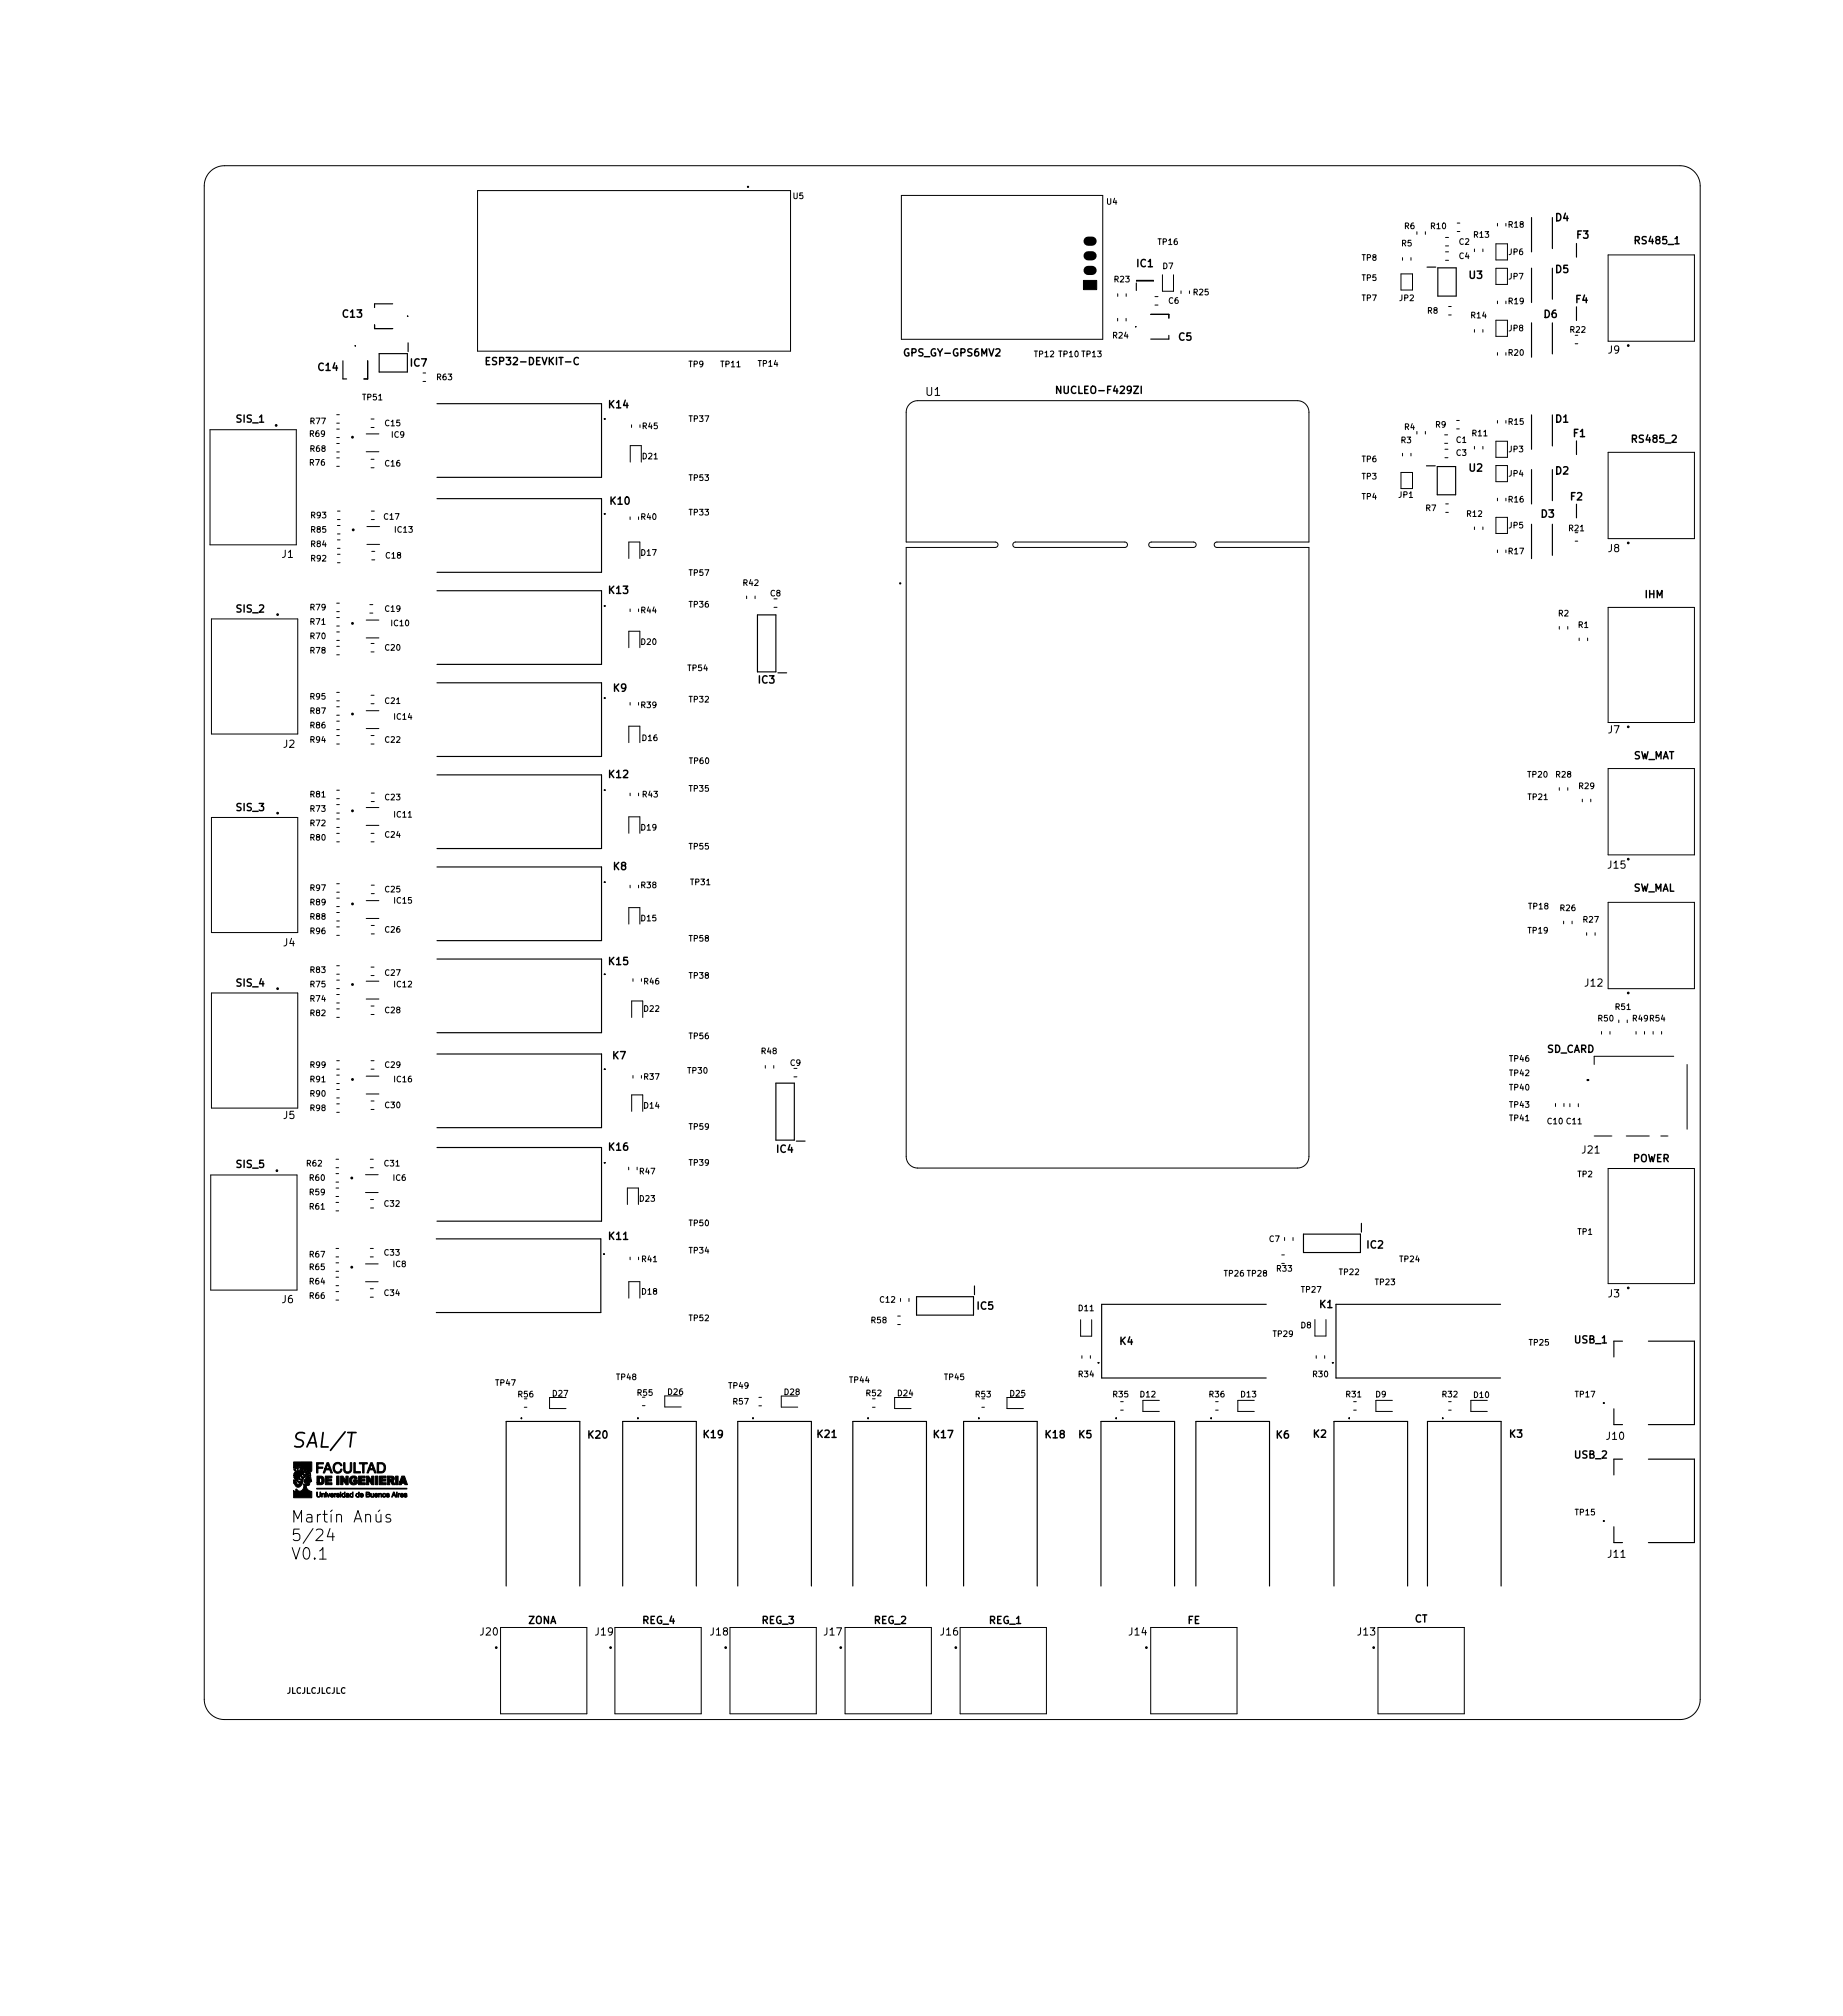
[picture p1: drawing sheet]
<svg xmlns="http://www.w3.org/2000/svg" width="320mm" height="350mm" viewBox="0 0 320 350" stroke-linecap="round" stroke-linejoin="round" font-family="sans-serif">
<defs><g id="words">
<text font-size="3.5" x="51.5" y="251.5">SAL/T</text>
<g font-size="2.8">
<text x="50.5" y="267.8">5/24</text>
<text x="50.5" y="271">V0.1</text>
</g>
<text font-size="1.9" x="160.9" y="68.8">U1</text>
<g font-size="1.8">
<text x="270.4" y="38.4">D4</text>
<text x="274.1" y="41.5">F3</text>
<text x="197.6" y="46.4">IC1</text>
<text x="270.4" y="47.4">D5</text>
<text x="255.4" y="48.4">U3</text>
<text x="273.9" y="52.7">F4</text>
<text x="59.6" y="55.2">C13</text>
<text x="204.9" y="59.2">C5</text>
<text x="268.4" y="55.2">D6</text>
<text x="55.4" y="64.4">C14</text>
<text x="71.4" y="63.7">IC7</text>
<text x="279.5" y="61.4">J9</text>
<text x="105.9" y="70.9">K14</text>
<text x="270.4" y="73.4">D1</text>
<text x="273.5" y="75.9">F1</text>
<text x="255.4" y="81.9">U2</text>
<text x="270.4" y="82.4">D2</text>
<text x="106.1" y="87.7">K10</text>
<text x="267.9" y="89.9">D3</text>
<text x="273" y="86.9">F2</text>
<text x="279.5" y="95.9">J8</text>
<text x="49" y="96.9">J1</text>
<text x="105.9" y="103.2">K13</text>
<text x="131.8" y="118.8">IC3</text>
<text x="106.6" y="120.2">K9</text>
<text x="49.3" y="129.9">J2</text>
<text x="279.5" y="127.4">J7</text>
<text x="105.9" y="135.2">K12</text>
<text x="106.6" y="151.2">K8</text>
<text x="279.5" y="150.9">J15</text>
<text x="49.3" y="164.4">J4</text>
<text x="105.9" y="167.7">K15</text>
<text x="275.5" y="171.4">J12</text>
<text x="106.5" y="184.1">K7</text>
<text x="49.3" y="194.4">J5</text>
<text x="105.9" y="199.9">K16</text>
<text x="135" y="200.3">IC4</text>
<text x="275" y="200.4">J21</text>
<text x="105.9" y="215.4">K11</text>
<text x="237.6" y="216.9">IC2</text>
<text x="49" y="226.4">J6</text>
<text x="169.9" y="227.6">IC5</text>
<text x="229.4" y="227.3">K1</text>
<text x="279.5" y="225.4">J3</text>
<text x="194.6" y="233.7">K4</text>
<text x="102.3" y="250">K20</text>
<text x="122.3" y="249.9">K19</text>
<text x="142.1" y="249.8">K21</text>
<text x="162.3" y="249.9">K17</text>
<text x="181.8" y="249.9">K18</text>
<text x="187.5" y="249.9">K5</text>
<text x="221.8" y="250">K6</text>
<text x="228.3" y="249.8">K2</text>
<text x="262.4" y="249.8">K3</text>
<text x="279.3" y="250.2">J10</text>
<text x="279.5" y="270.7">J11</text>
<text x="83.5" y="284.2">J20</text>
<text x="103.5" y="284.2">J19</text>
<text x="123.5" y="284.2">J18</text>
<text x="143.3" y="284.2">J17</text>
<text x="163.5" y="284.2">J16</text>
<text x="196.3" y="284.2">J14</text>
<text x="236" y="284.2">J13</text>
</g>
<g font-size="1.7">
<text x="284.4" y="42.4">RS485_1</text>
<text x="85.4" y="63.4">ESP32-DEVKIT-C</text>
<text x="157.5" y="61.9">GPS_GY-GPS6MV2</text>
<text x="184.3" y="68.4">NUCLEO-F429ZI</text>
<text x="41.1" y="73.4">SIS_1</text>
<text x="283.9" y="76.9">RS485_2</text>
<text x="41.1" y="106.4">SIS_2</text>
<text x="285.9" y="103.9">IHM</text>
<text x="283.7" y="131.9">SW_MAT</text>
<text x="41.1" y="140.9">SIS_3</text>
<text x="283.7" y="154.9">SW_MAL</text>
<text x="41.1" y="171.4">SIS_4</text>
<text x="268.8" y="182.9">SD_CARD</text>
<text x="41.1" y="202.9">SIS_5</text>
<text x="283.7" y="201.9">POWER</text>
<text x="273.7" y="233.4">USB_1</text>
<text x="273.7" y="253.4">USB_2</text>
<text x="245.8" y="281.9">CT</text>
<text x="91.8" y="282.2">ZONA</text>
<text x="111.6" y="282.2">REG_4</text>
<text x="132.4" y="282.2">REG_3</text>
<text x="151.9" y="282.2">REG_2</text>
<text x="171.9" y="282.2">REG_1</text>
<text x="206.4" y="282.2">FE</text>
</g>
<g font-size="1.4">
<text x="137.9" y="34.6">U5</text>
<text x="192.4" y="35.5">U4</text>
<text x="244.1" y="39.8">R6</text>
<text x="248.7" y="39.8">R10</text>
<text x="256.2" y="41.3">R13</text>
<text x="262.2" y="39.5">R18</text>
<text x="201.3" y="42.5">TP16</text>
<text x="202.1" y="46.7">D7</text>
<text x="236.7" y="45.3">TP8</text>
<text x="243.6" y="42.8">R5</text>
<text x="253.6" y="42.5">C2</text>
<text x="253.6" y="45">C4</text>
<text x="262.3" y="44.3">JP6</text>
<text x="193.7" y="49">R23</text>
<text x="203.1" y="52.8">C6</text>
<text x="207.5" y="51.3">R25</text>
<text x="236.7" y="52.3">TP7</text>
<text x="236.7" y="48.8">TP5</text>
<text x="243.3" y="52.3">JP2</text>
<text x="262.2" y="52.8">R19</text>
<text x="262.3" y="48.5">JP7</text>
<text x="193.5" y="58.8">R24</text>
<text x="248.1" y="54.5">R8</text>
<text x="255.7" y="55.3">R14</text>
<text x="262.3" y="57.5">JP8</text>
<text x="273" y="57.8">R22</text>
<text x="119.7" y="63.8">TP9</text>
<text x="125.3" y="63.8">TP11</text>
<text x="131.8" y="63.7">TP14</text>
<text x="179.8" y="62">TP12 TP10 TP13</text>
<text x="262.2" y="61.8">R20</text>
<text x="63.1" y="69.5">TP51</text>
<text x="76" y="66">R63</text>
<text x="53.9" y="75.9">R69</text>
<text x="54" y="73.7">R77</text>
<text x="67" y="74">C15</text>
<text x="67.9" y="76">IC9</text>
<text x="111.7" y="74.5">R45</text>
<text x="119.8" y="73.3">TP37</text>
<text x="243.5" y="77">R3</text>
<text x="244.1" y="74.7">R4</text>
<text x="249.5" y="74.3">R9</text>
<text x="253.1" y="76.9">C1</text>
<text x="255.9" y="75.8">R11</text>
<text x="262.2" y="73.8">R15</text>
<text x="53.9" y="80.9">R76</text>
<text x="54" y="78.5">R68</text>
<text x="67" y="81">C16</text>
<text x="111.7" y="79.8">D21</text>
<text x="119.8" y="83.5">TP53</text>
<text x="236.7" y="80.3">TP6</text>
<text x="236.7" y="83.3">TP3</text>
<text x="253.1" y="79.2">C3</text>
<text x="262.3" y="82.8">JP4</text>
<text x="262.3" y="78.6">JP3</text>
<text x="119.8" y="89.5">TP33</text>
<text x="236.7" y="86.8">TP4</text>
<text x="243.1" y="86.5">JP1</text>
<text x="247.8" y="88.8">R7</text>
<text x="255" y="89.8">R12</text>
<text x="262.2" y="87.3">R16</text>
<text x="54.1" y="90">R93</text>
<text x="54.1" y="92.5">R85</text>
<text x="54.1" y="95">R84</text>
<text x="66.8" y="90.3">C17</text>
<text x="68.4" y="92.5">IC13</text>
<text x="111.5" y="90.3">R40</text>
<text x="262.3" y="91.8">JP5</text>
<text x="272.7" y="92.3">R21</text>
<text x="54.1" y="97.5">R92</text>
<text x="67.1" y="97">C18</text>
<text x="111.5" y="96.5">D17</text>
<text x="119.8" y="100">TP57</text>
<text x="129.2" y="101.8">R42</text>
<text x="262.2" y="96.3">R17</text>
<text x="54" y="106">R79</text>
<text x="67" y="106.3">C19</text>
<text x="111.5" y="106.5">R44</text>
<text x="119.8" y="105.5">TP36</text>
<text x="133.9" y="103.6">C8</text>
<text x="270.9" y="107.1">R2</text>
<text x="54" y="111">R70</text>
<text x="54" y="108.5">R71</text>
<text x="54" y="113.5">R78</text>
<text x="67" y="113">C20</text>
<text x="67.7" y="108.8">IC10</text>
<text x="111.5" y="112">D20</text>
<text x="274.3" y="109.1">R1</text>
<text x="119.6" y="116.6">TP54</text>
<text x="54" y="124">R87</text>
<text x="54" y="121.5">R95</text>
<text x="67" y="122.3">C21</text>
<text x="68.3" y="125">IC14</text>
<text x="111.5" y="123">R39</text>
<text x="119.8" y="122">TP32</text>
<text x="54" y="129">R94</text>
<text x="54" y="126.5">R86</text>
<text x="67" y="129">C22</text>
<text x="111.7" y="128.7">D16</text>
<text x="119.8" y="137.5">TP35</text>
<text x="119.9" y="132.7">TP60</text>
<text x="265.6" y="135.1">TP20</text>
<text x="270.5" y="135.1">R28</text>
<text x="274.5" y="137.1">R29</text>
<text x="54" y="141">R73</text>
<text x="54" y="143.5">R72</text>
<text x="54" y="138.5">R81</text>
<text x="67" y="139">C23</text>
<text x="68.3" y="142">IC11</text>
<text x="111.7" y="138.5">R43</text>
<text x="265.6" y="139">TP21</text>
<text x="54" y="146">R80</text>
<text x="67" y="145.5">C24</text>
<text x="111.5" y="144.3">D19</text>
<text x="119.8" y="147.6">TP55</text>
<text x="54" y="154.8">R97</text>
<text x="67" y="155">C25</text>
<text x="111.5" y="154.3">R38</text>
<text x="120.1" y="153.8">TP31</text>
<text x="54" y="157.3">R89</text>
<text x="54" y="159.8">R88</text>
<text x="68.3" y="157">IC15</text>
<text x="111.5" y="160.1">D15</text>
<text x="265.7" y="158">TP18</text>
<text x="271.2" y="158.3">R26</text>
<text x="275.2" y="160.3">R27</text>
<text x="54" y="162.3">R96</text>
<text x="67" y="162">C26</text>
<text x="119.8" y="163.6">TP58</text>
<text x="265.6" y="162.2">TP19</text>
<text x="54" y="169">R83</text>
<text x="54" y="171.5">R75</text>
<text x="67" y="169.5">C27</text>
<text x="68.3" y="171.5">IC12</text>
<text x="112" y="171">R46</text>
<text x="119.8" y="170">TP38</text>
<text x="54" y="176.5">R82</text>
<text x="54" y="174">R74</text>
<text x="67" y="176">C28</text>
<text x="112" y="175.8">D22</text>
<text x="277.8" y="177.5">R50</text>
<text x="280.8" y="175.5">R51</text>
<text x="283.8" y="177.5">R49 R54</text>
<text x="54" y="185.5">R99</text>
<text x="67" y="185.5">C29</text>
<text x="119.8" y="180.5">TP56</text>
<text x="132.4" y="183.2">R48</text>
<text x="137.4" y="185.2">C9</text>
<text x="262.4" y="184.5">TP46</text>
<text x="54" y="188">R91</text>
<text x="54" y="190.5">R90</text>
<text x="68.3" y="188">IC16</text>
<text x="112" y="187.6">R37</text>
<text x="119.6" y="186.5">TP30</text>
<text x="262.4" y="187">TP42</text>
<text x="262.4" y="189.5">TP40</text>
<text x="54" y="193">R98</text>
<text x="67" y="192.5">C30</text>
<text x="112" y="192.6">D14</text>
<text x="119.8" y="196.3">TP59</text>
<text x="262.4" y="194.8">TP41</text>
<text x="262.4" y="192.5">TP43</text>
<text x="269" y="195.3">C10 C11</text>
<text x="53.3" y="202.7">R62</text>
<text x="66.8" y="202.7">C31</text>
<text x="119.8" y="202.5">TP39</text>
<text x="53.8" y="205.2">R60</text>
<text x="53.8" y="207.7">R59</text>
<text x="66.8" y="209.7">C32</text>
<text x="68.1" y="205.2">IC6</text>
<text x="111.2" y="204">R47</text>
<text x="111.2" y="208.8">D23</text>
<text x="274.2" y="204.5">TP2</text>
<text x="53.8" y="210.2">R61</text>
<text x="119.8" y="213">TP50</text>
<text x="220.6" y="215.8">C7</text>
<text x="274.2" y="214.5">TP1</text>
<text x="53.8" y="218.5">R67</text>
<text x="53.8" y="220.7">R65</text>
<text x="66.8" y="218.2">C33</text>
<text x="68.1" y="220.2">IC8</text>
<text x="111.6" y="219.3">R41</text>
<text x="119.8" y="217.8">TP34</text>
<text x="212.8" y="221.8">TP26 TP28</text>
<text x="222" y="220.9">R33</text>
<text x="232.8" y="221.5">TP22</text>
<text x="243.3" y="219.3">TP24</text>
<text x="53.8" y="225.7">R66</text>
<text x="53.8" y="223.2">R64</text>
<text x="66.8" y="225.2">C34</text>
<text x="111.6" y="224.9">D18</text>
<text x="153" y="226.3">C12</text>
<text x="187.5" y="227.8">D11</text>
<text x="226.2" y="224.6">TP27</text>
<text x="239.1" y="223.3">TP23</text>
<text x="119.8" y="229.5">TP52</text>
<text x="151.5" y="229.9">R58</text>
<text x="221.3" y="232.3">TP29</text>
<text x="226.1" y="230.8">D8</text>
<text x="265.8" y="233.8">TP25</text>
<text x="107.2" y="239.8">TP48</text>
<text x="164.2" y="239.8">TP45</text>
<text x="187.5" y="239.3">R34</text>
<text x="228.2" y="239.3">R30</text>
<text x="86.2" y="240.8">TP47</text>
<text x="90.1" y="242.8">R56</text>
<text x="96.1" y="242.6">D27</text>
<text x="110.8" y="242.5">R55</text>
<text x="116.1" y="242.4">D26</text>
<text x="126.7" y="241.3">TP49</text>
<text x="127.5" y="244">R57</text>
<text x="136.4" y="242.4">D28</text>
<text x="147.7" y="240.3">TP44</text>
<text x="150.6" y="242.6">R52</text>
<text x="156.1" y="242.6">D24</text>
<text x="169.6" y="242.8">R53</text>
<text x="175.6" y="242.6">D25</text>
<text x="193.5" y="242.8">R35</text>
<text x="198.2" y="242.8">D12</text>
<text x="210.2" y="242.8">R36</text>
<text x="215.7" y="242.8">D13</text>
<text x="234" y="242.8">R31</text>
<text x="239.1" y="242.8">D9</text>
<text x="250.7" y="242.8">R32</text>
<text x="256.2" y="242.9">D10</text>
<text x="273.8" y="242.8">TP17</text>
<text x="273.8" y="263.3">TP15</text>
<text x="49.7" y="294.3">JLCJLCJLCJLC</text>
</g>
</g></defs>
<g fill="none" stroke="#000" stroke-width=".17">
<path d="M36.5 29.8a3.5 3.5 0 0 1 2.5-1h253a3.5 3.5 0 0 1 3.5 3.5v263a3.5 3.5 0 0 1-3.5 3.5h-253a3.5 3.5 0 0 1-3.5-3.5v-263a3.5 3.5 0 0 1 1-2.5zM83 33.1h54.4v27.9h-54.4zM156.7 34h35v25h-35zM253.3 38.8h.4M260.3 38.8v.5M261.7 38.8v.5M194.3 55.3v.5M194.3 51v.5M195.7 55.3v.5M195.7 51v.5M200.7 53h.6M200.7 51.5h.6"/>
<path d="M202 47.7v2.9h2v-2.9M205.3 50.5v.5M206.7 50.5v.5M243.5 47.6h2v2.8h-2zM243.8 44.8v.4M245.2 44.8v.4M246.3 40.3v.4M247.7 40.3v.4M251.2 42.7h.6M251.2 41.3h.6M251.2 45.2h.6M251.2 43.8h.6"/>
<path d="M251.8 53.3h.4M251.8 54.7h.4M253.3 40.2h.4M256.3 43.3v.4M256.3 57.3v.4M257.7 43.3v.4M257.7 57.3v.4M260 42.4h2v2.8h-2zM260 46.6h2v2.8h-2zM260 55.6h2v2.8h-2zM260.3 52.3v.5M261.7 52.3v.5"/>
<path d="M273.8 59.7h.4M279.5 44.3h15v15h-15zM36.5 74.7h15v20h-15zM58.5 79.6h.5M58.5 77.1h.5M58.5 76h.5M58.5 74.6h.5M58.5 78.5h.5M58.5 73.5h.5M58.5 72.1h.5M63.7 75.4h2.2M63.7 78.5h2.2"/>
<path d="M64.5 79.8h.5M64.5 72.8h.5M64.5 74.3h.5M73.5 66.3h.5M73.5 64.8h.5M109.8 73.8v.5M111.2 73.8v.5M158.1 70.2l.6-.4 .8-.2h66a2 2 0 0 1 2 2v22.6h-16l-.3 .1-.2 .4 .2 .3 .3 .1h16v105.9a2 2 0 0 1-2 2h-66a2 2 0 0 1-2-2v-105.9h15.5l.3-.1 .2-.4-.2-.3-.3-.1h-15.5v-22.6l.1-.7zM243.8 78.8v.4M245.2 78.8v.4M246.3 75v.4M247.7 75v.4"/>
<path d="M251.1 75.6h.5M251.1 77h.5M251.1 79.5h.6M251.1 78.1h.6M253.2 74.5h.4M253.2 73.1h.4M256.3 77.6v.4M257.7 77.6v.4M260 76.7h2v2.8h-2zM260.3 61.3v.4M260.3 73.1v.4M261.7 61.3v.4"/>
<path d="M261.7 73.1v.4M279.5 78.6h15v15h-15zM58.5 81h.5M58.6 88.8h.5M58.6 90.3h.5M58.6 97.8h.5M58.6 96.3h.5M58.6 92.8h.5M58.6 91.3h.5M58.6 95.3h.5M58.6 93.8h.5M63.8 91.5h2.2"/>
<path d="M63.8 94.6h2.2M64.5 81.3h.5M64.5 88.8h.6M64.5 90.3h.6M64.6 95.8h.5M64.6 97.3h.5M109.3 97v-2.8h1.9v2.8M109.5 89.8v.5M109.5 80.3v-2.9h2v2.9M111 89.8v.5M176.2 94.3l.3-.1h19l.3 .1 .2 .3-.2 .4-.3 .1h-19l-.4-.3zM199.8 94.3l.3-.1h7.4l.3 .1 .1 .4-.1 .3-.4 .1h-7.3l-.4-.3z"/>
<path d="M243.5 82.1h2v2.8h-2zM251.3 89h.4M251.3 87.6h.4M256.3 91.6v.4M257.7 91.6v.4M260 80.9h2v2.8h-2zM260 89.9h2v2.8h-2zM260.3 86.6v.4M260.3 95.6v.4M261.7 86.6v.4M261.7 95.6v.4M273.8 94h.4"/>
<path d="M36.7 107.5h15v20h-15zM58.5 111.3h.5M58.5 109.8h.5M58.5 108.8h.5M58.5 107.3h.5M58.5 106.3h.5M58.5 104.8h.5M58.5 113.8h.5M58.5 112.3h.5M63.7 110.8h2.2M63.7 107.7h2.2M64.3 105.1h.5"/>
<path d="M64.3 106.5h.5M64.5 113.3h.5M64.5 111.8h.5M109.3 112.5v-2.8h1.9v2.8M109.5 105.8v.5M111 105.8v.5M129.8 103.6v.4M131.2 103.6v.4M134.5 105.5h.5M271 108.9v.4M272.5 108.9v.4M274.5 110.9v.4"/>
<path d="M275.9 110.9v.4M279.5 105.5h15v20h-15zM58.5 139.8h.5M58.5 127.8h.5M58.5 129.3h.5M58.5 122.8h.5M58.5 124.3h.5M58.5 120.3h.5M58.5 121.8h.5M58.5 126.8h.5M58.5 125.3h.5M58.5 137.3h.5"/>
<path d="M58.5 138.8h.5M63.7 126.6h2.2M63.7 123.5h2.2M64.5 127.8h.5M64.5 129.3h.5M64.5 120.8h.5M64.5 122.3h.5M64.5 139.3h.5M64.5 137.8h.5M109.3 129v-2.8h1.9v2.8M109.5 122.1v.4M109.5 137.8v.5"/>
<path d="M111 122.1v.4M111 137.8v.5M271 136.9v.4M272.5 136.9v.4M275 138.9v.4M276.5 138.9v.4M279.5 133.5h15v15h-15zM36.7 142h15v20h-15zM58.5 141.3h.5M58.5 146.3h.5M58.5 144.8h.5M58.5 157.5h.5"/>
<path d="M58.5 156.1h.5M58.5 143.8h.5M58.5 142.3h.5M58.5 153.6h.5M58.5 155h.5M58.5 158.6h.5M63.7 140.3h2.2M63.7 143.4h2.2M63.7 156.5h2.2M63.7 159.6h2.2M64.5 146.3h.5M64.5 144.8h.5"/>
<path d="M64.5 155.3h.5M64.5 153.8h.5M71 142h.5M109.3 144.8v-2.9h1.9v2.9M109.5 153.8v.5M111 153.8v.5M279.5 156.8h15v15h-15zM36.7 172.5h15v20h-15zM58.5 175.3h.5M58.5 176.8h.5M58.5 169.3h.5M58.5 167.8h.5"/>
<path d="M58.5 172.8h.5M58.5 174.3h.5M58.5 170.3h.5M58.5 171.8h.5M58.5 162.5h.5M58.5 161.1h.5M58.5 160h.5M63.7 173.6h2.2M63.7 170.5h2.2M64.5 176.3h.5M64.5 174.8h.5M64.5 168h.5"/>
<path d="M64.5 169.5h.5M64.5 160.8h.5M64.5 162.3h.5M109.3 160.6v-2.9h1.9v2.9M109.8 176.8v-2.9h1.9v2.9M110 170.1v.4M111.5 170.1v.4M271.8 160.1v.4M273.2 160.1v.4M275.8 162.1v.4M277.2 162.1v.4M278.4 179.2v.5"/>
<path d="M279.8 179.2v.5M281.4 177.2v.5M282.8 177.2v.5M284.4 179.2v.5M285.8 179.2v.5M287.3 179.2v.5M288.8 179.2v.5M58.5 185.8h.5M58.5 184.3h.5M58.5 191.8h.5M58.5 193.3h.5M58.5 188.3h.5"/>
<path d="M58.5 186.8h.5M58.5 189.3h.5M58.5 190.8h.5M63.7 187h2.2M63.7 190.1h2.2M64.5 191.3h.5M64.5 192.8h.5M64.5 185.8h.5M64.5 184.3h.5M109.8 193.1v-2.8h1.9v2.8M110 186.9v.4M111.5 186.9v.4"/>
<path d="M133 185.2v.4M134.5 185.2v.4M138 187.1h.5M270.4 191.7v.6M271.8 191.7v.6M272.9 191.8v.5M274.3 191.8v.5M277.1 197.4h3M282.7 197.4h4M288.7 197.4h1.2M290.9 183.5h-13.8v1.5M293.2 185v11.2"/>
<path d="M36.6 204.2h15v20h-15zM58.4 205.4h.5M58.4 203.9h.5M58.4 218.4h.5M58.4 216.9h.5M58.4 206.4h.5M58.4 202.9h.5M58.4 201.4h.5M58.4 207.9h.5M58.4 219.4h.5M58.4 208.9h.5M58.4 210.4h.5"/>
<path d="M63.5 219.6h2.2M63.5 207.2h2.2M63.5 204.1h2.2M64.4 218.4h.5M64.4 216.9h.5M64.4 202.9h.5M64.4 201.4h.5M64.4 209.9h.5M64.4 208.4h.5M109 209.3v-2.9h2v2.9M109.3 202.8v.5M109.5 218.4v.5"/>
<path d="M110.7 202.8v.5M111 218.4v.5M222.8 218.1h.4M223.3 215v.6M224.7 215v.6M279.5 203h15v20h-15zM58.4 224.4h.5M58.4 225.9h.5M58.4 223.4h.5M58.4 221.9h.5M58.4 220.9h.5M63.5 222.7h2.2"/>
<path d="M64.4 223.9h.5M64.4 225.4h.5M109.3 225.6v-2.9h1.9v2.9M156 230.2h.5M156 228.7h.5M156.5 225.6v.5M158 225.6v.5M187.8 229.3v2.9h1.9v-2.9M188 235.6v.4M189.5 235.6v.4M228.5 229.3v2.9h2v-2.9M228.8 235.6v.4"/>
<path d="M230.2 235.6v.4M91.1 244.5h.5M98.4 242.8h-2.9v2h2.9M111.6 244.3h.5M118.4 242.6h-2.9v1.9h2.9M131.9 242.8h.5M131.9 244.3h.5M138.6 242.6h-2.8v1.9h2.8M151.6 244.5h.5M158.3 242.8h-2.8v2h2.8M170.6 244.5h.5M177.9 242.8h-2.9v2h2.9"/>
<path d="M194.8 243.6h.4M194.8 245h.4M201.5 243.3h-2.9v2h2.9M211.3 243.6h.4M211.3 245h.4M218 243.3h-2.9v2h2.9M235.3 243.6h.4M235.3 245h.4M242 243.3h-2.9v2h2.9M251.8 243.6h.4M251.8 245h.4M258.5 243.3h-2.9v2h2.9"/>
<path d="M51.1 264.5v-2l.6 1.4 .7-1.4v2M53.4 263.2l.1-.1 .6 .1 .1 1.3M54.2 263.6l-.7 .1a.39 .39 0 0 0-.2 .4 .39 .39 0 0 0 .2 .4l.7-.1M55.2 263.1v1.4M55.7 263.1a.51 .51 0 0 0-.5 .4M56.1 263.1h.8M56.4 262.5v1.7l.1 .2 .4 .1M57.4 265.6l-.5 1.4h1.2M57.5 263.1v1.4M57.7 262.4l-.2 .3M57.8 266.4v1.3M58.5 263.3a.5 .5 0 0 1 .9 .1v1.1"/>
<path d="M58.5 263.1v1.4M61.5 264.5l.7-2 .7 2M61.7 263.9h1M63.5 263.3a.5 .5 0 0 1 .9 .1v1.1M63.5 263.1v1.4M65.4 263.1l.1 1.3a.54 .54 0 0 0 .7-.1M66 262.4l-.3 .3M66.2 263.1v1.4M67.8 263.2l-.4-.1-.3 .3 .1 .3 .6 .2 .1 .2-.1 .3-.2 .1-.5-.1M87 282.8h15v15h-15zM106.9 282.8h15v15h-15zM126.9 282.8h15v15h-15z"/>
<path d="M146.9 282.8h15v15h-15zM166.9 282.8h15v15h-15zM200 282.8h15v15h-15zM239.5 282.8h15v15h-15z"/>
<circle cx="70.9" cy="54.9" r=".02"/>
<circle cx="197.4" cy="56.8" r=".03"/>
<circle cx="61.7" cy="60.1" r=".03"/>
<circle cx="105.1" cy="72.8" r=".05"/>
<circle cx="105.1" cy="89.3" r=".05"/>
<circle cx="105.1" cy="105.3" r=".05"/>
<circle cx="105.1" cy="137.3" r=".05"/>
<circle cx="105.1" cy="121.3" r=".05"/>
<circle cx="105.1" cy="153.3" r=".05"/>
<circle cx="105.1" cy="169.3" r=".05"/>
<circle cx="105.1" cy="185.8" r=".05"/>
<circle cx="105" cy="217.9" r=".05"/>
<circle cx="105.1" cy="202" r=".05"/>
<circle cx="190.9" cy="236.8" r=".05"/>
<circle cx="231.6" cy="236.8" r=".05"/>
<circle cx="90.6" cy="246.4" r=".05"/>
<circle cx="110.9" cy="246.4" r=".05"/>
<circle cx="130.9" cy="246.4" r=".05"/>
<circle cx="150.9" cy="246.4" r=".05"/>
<circle cx="170.1" cy="246.4" r=".05"/>
<circle cx="194" cy="246.4" r=".05"/>
<circle cx="210.5" cy="246.4" r=".05"/>
<circle cx="234.5" cy="246.4" r=".05"/>
<circle cx="250.7" cy="246.4" r=".05"/>
<circle cx="278.7" cy="243.8" r=".05"/>
<circle cx="278.8" cy="264.3" r=".05"/>
</g>
<g fill="none" stroke="#000" stroke-width=".25">
<path d="M84.5 62.7h.4M85.1 62.1h-.6v1.3h.6M100.5 62.2a.59 .59 0 0 0-.8 .4 .59 .59 0 0 0 .6 .8l.2-.2M184.4 67.1v1.3l-.8-1.3v1.3M198.4 67.1v1.3"/>
<circle cx="61.3" cy="76" r=".13"/>
<circle cx="61.4" cy="92.1" r=".12"/>
<circle cx="61.3" cy="108.3" r=".12"/>
<circle cx="61.3" cy="124.1" r=".12"/>
<circle cx="61.3" cy="140.9" r=".12"/>
<circle cx="61.3" cy="157.1" r=".12"/>
<circle cx="61.3" cy="171.1" r=".13"/>
<circle cx="61.3" cy="187.6" r=".12"/>
<circle cx="61.1" cy="204.7" r=".12"/>
<circle cx="61.1" cy="220.2" r=".12"/>
</g>
<g fill="#000" stroke="#000" stroke-width=".17">
<path d="M188.3 48.7h2.3v1.6h-2.3zM51 254h3.2l-.1 1.6a1.24 1.24 0 0 1-1.2-.2h-.3l-.1 .3 .4-.1 1.1 .4-1.3 .8-.1 .3a.89 .89 0 0 1-.2 1 .89 .89 0 0 1-.9 .2l-.5-.6v-.6l.5 .5a.25 .25 0 0 0 .3 .4 .25 .25 0 0 0 .2-.4h-.2l-.5-.5h.5a.25 .25 0 0 0 .2 .3 .25 .25 0 0 0 .3-.3h-.2l-.2-.1-.1 .1h-.5l-.2-.4h.9l.2 .3a.17 .17 0 0 0 .3 0 .17 .17 0 0 0-.1-.3l-.2-.2-.2 .2h-.9v-.3h1.3a.23 .23 0 0 0 .2 .2 .23 .23 0 0 0 .2-.2h-.1l-.2-.3-.1 .3h-1.3v-.3l1.7 .1a.2 .2 0 0 0 .3 .1 .2 .2 0 0 0 0-.3 .2 .2 0 0 0-.3-.1v.2h-1.7a1.45 1.45 0 0 1 1.3-.7 .3 .3 0 0 0 .1-.5 .3 .3 0 0 0-.5 .1 .29 .29 0 0 0-.4-.2 .29 .29 0 0 0-.2 .4l-.4-.1zM51.6 255a.22 .22 0 0 1 .3 .1 .22 .22 0 0 1-.2 .3zM52.1 254.9a.22 .22 0 0 1 .4 .2 .22 .22 0 0 1-.4 .2zM53.3 256.6l.7-.4v.2zM53.2 256.7l.5-.1-.1 .1 .2 .1a.16 .16 0 0 1 .1-.2 .16 .16 0 0 1 .1 .2l.1 .4a.18 .18 0 0 1 .1 .2 .18 .18 0 0 1-.3 .1v.2a.39 .39 0 0 1-.2 .4 .39 .39 0 0 1-.4 0 .94 .94 0 0 0 .9 1.1v1.1h-3.2l.1-1.3a.22 .22 0 0 0 .1 .2 .22 .22 0 0 0 .2-.1v-.2l.1-.2a.69 .69 0 0 0 .9 .4 .69 .69 0 0 0 .4-.9v-.4l.1 .1a.18 .18 0 0 0 .2 .1 .18 .18 0 0 0 .1-.3 .18 .18 0 0 0-.2-.1l-.2-.4zM55.1 256.5h.4a.76 .76 0 0 1 .9 .7 .76 .76 0 0 1-.9 .8h-.4v-.4h.4a.4 .4 0 0 0 .4-.4 .4 .4 0 0 0-.4-.4v.8h-.4zM55 259.3h.2v.3a.28 .28 0 0 0 0 .4 .28 .28 0 0 0 .4 0 .28 .28 0 0 0 0-.4v-.3h.1v.3a.39 .39 0 0 1-.3 .6 .39 .39 0 0 1-.4-.6zM55 254.2h1.2v.2h-.9v.5h.8v.2h-.8v.9h-.3zM55.9 259.5l.1 .1a.27 .27 0 0 1 .4-.1 .27 .27 0 0 1 0 .4v.3h-.1v-.3a.22 .22 0 0 0 0-.3 .22 .22 0 0 0-.3 .1 .22 .22 0 0 0 0 .3v.2h-.1zM56.8 254.2h.3l.7 1.8h-.3l-.2-.6h-.7l-.2 .6-.2-.1v-.2a.49 .49 0 0 1 .5-.5h.5l-.2-.8-.3 .8h-.3zM56.6 259.3h.1v.1h-.1z"/>
<path d="M56.8 259.5h.1l.2 .5 .2-.5h.1l-.3 .6h-.1zM57.5 259.5h.4l.1 .3-.5 .1a.24 .24 0 0 0 .2 .2 .24 .24 0 0 0 .3-.2 .29 .29 0 0 1-.4 .3 .29 .29 0 0 1-.2-.4h.5l-.2-.2-.3 .2zM56.5 256.5h1.2v.3h-.7v.3h.6v.3h-.6v.2h.7v.4h-1.2zM58.1 259.5l.1 .1 .2-.1-.1 .2-.1 .5h-.1zM58.1 254.3a.76 .76 0 0 1 1.3 .4h-.2a.6 .6 0 0 0-.8-.3 .6 .6 0 0 0-.2 .9 .53 .53 0 0 0 .5 .5 .53 .53 0 0 0 .5-.5h.2a.81 .81 0 0 1-1 .7 .81 .81 0 0 1-.5-1.1zM58.6 259.5h.3l.1 .2a.18 .18 0 0 0-.2-.1 .18 .18 0 0 0-.1 .1 .27 .27 0 0 1 .3 .2 .27 .27 0 0 1-.2 .3 .27 .27 0 0 1-.3-.3l.2 .2 .2-.1a.34 .34 0 0 1-.3-.5zM58.5 256.5h.4v1.5h-.4zM59.1 259.3l.1 .1zM59.5 259.6h.4v-.3h.1v.9l-.5-.1-.1-.2 .1-.1a.2 .2 0 0 0 .3 .2 .2 .2 0 0 0 0-.3 .2 .2 0 0 0-.3 .1h-.1zM59.7 254.2h.3v.6a.65 .65 0 0 0 .5 1 .72 .72 0 0 0 .4-1v-.6h.2v.5a.93 .93 0 0 1-.7 1.3 .89 .89 0 0 1-.7-1.3zM59.2 256.5h.4l.5 .8v-.8h.4v1.5h-.4l-.5-.8v.8h-.4zM60.2 259.6l.4-.1 .1 .7h-.5l-.1-.2h.1a.15 .15 0 0 0 .2 .1 .16 .16 0 0 0 .1-.3l-.4 .2 .1-.2 .3-.1a.2 .2 0 0 0-.2-.1 .2 .2 0 0 0-.2 .1z"/>
<path d="M60.9 259.6h.4v-.3h.1v.9l-.5-.1-.1-.2h.1a.19 .19 0 0 0 .3 .1 .19 .19 0 0 0 0-.3 .19 .19 0 0 0-.3 .1l-.1 .1zM60.9 256.7a.71 .71 0 0 1 1.2 .2l-.4 .1a.34 .34 0 0 0-.5-.1 .34 .34 0 0 0-.1 .5l.2 .2 .3 .1 .1-.2h-.2v-.4h.6v.7a.82 .82 0 0 1-1.1 0 .82 .82 0 0 1-.1-1.1zM61.5 254.2h.3v1.5h.8v.3h-1.1zM61.9 259.6l.2-.1 .2 .1v-.3h.1v.9l-.4-.1-.1-.2h.1a.19 .19 0 0 0 .3 .1 .19 .19 0 0 0 0-.3 .19 .19 0 0 0-.3 .1l-.2 .1zM62.7 259.5h.3l.1 .2 .1 .2h-.5l.1 .1 .3-.1a.3 .3 0 0 1-.3 .3 .3 .3 0 0 1-.2-.5l.4 .1-.1-.2-.3 .1zM62.3 256.5h1.2v.3h-.8l.1 .2 .6 .1v.3h-.6v.2h.7v.4h-1.2zM63.6 259.3h.2a.27 .27 0 0 1 .4 0 .27 .27 0 0 1-.1 .4 .29 .29 0 0 1 .1 .4 .29 .29 0 0 1-.4 .1h-.2v-.3h.1l.1 .1a.21 .21 0 0 0 .3 0 .21 .21 0 0 0 0-.2l-.4-.1v.2h-.1v-.3h.3a.16 .16 0 0 0 .2-.1 .16 .16 0 0 0-.2-.1h-.2v.2h-.1zM62.5 254.2h1.3v.2h-.5v1.6h-.3v-1.6h-.5zM64.4 254.2h.3l.7 1.7h-.3l-.2-.5h-.7l-.2 .6-.2-.1 .2-.7h.8l-.2-.8-.3 .8h-.3zM63.7 256.5h.4l.5 .8v-.8h.4v1.5h-.4l-.5-.8v.8h-.4zM64.4 259.5h.1v.2a.19 .19 0 0 0 0 .3 .19 .19 0 0 0 .3 0v-.5h.2v.7h-.4l-.2-.2zM65.2 259.5a.24 .24 0 0 1 .4 0 .24 .24 0 0 1 0 .4h-.2a.14 .14 0 0 0-.2-.1 .14 .14 0 0 0 0 .2 .14 .14 0 0 0 .2 .1l.2-.2a.23 .23 0 0 1-.3 .2 .23 .23 0 0 1-.1-.3h.3l-.1-.2-.3 .2z"/>
<path d="M65.3 256.5h.4v1.5h-.4zM65.6 254.2h.8a.92 .92 0 0 1 .6 1.1 .92 .92 0 0 1-1 .7h-.4v-.3h.5a.68 .68 0 0 0 .7-.7 .68 .68 0 0 0-.8-.6h-.2v1.3h-.2zM65.8 259.5l.1 .1a.27 .27 0 0 1 .3-.1 .27 .27 0 0 1 .1 .4v.3h-.1v-.3a.19 .19 0 0 0 0-.3 .19 .19 0 0 0-.3 .1v.5h-.1zM66.5 259.6a.31 .31 0 0 1 .5 0 .31 .31 0 0 1-.1 .5 .31 .31 0 0 1-.4-.3h.1a.19 .19 0 0 0 .3 .2 .19 .19 0 0 0 0-.3 .19 .19 0 0 0-.3 .1h-.1zM65.9 256.5h1.2v.3h-.7v.2l.6 .1v.3h-.6v.2h.7v.4h-1.2zM67.2 259.6a.21 .21 0 0 1 .3-.2 .21 .21 0 0 1 .1 .3l-.2-.1-.1 .1a.31 .31 0 0 1 .3 .4h-.4v-.2a.14 .14 0 0 0 .2 .2 .13 .13 0 0 0 .1-.2l-.3-.1zM67.3 256.5h.4a.51 .51 0 0 1 .7 .1 .51 .51 0 0 1 0 .6l-.2 .1 .5 .7h-.5l-.4-.6-.1 .6h-.4v-.9h.5a.17 .17 0 0 0 .3-.1 .17 .17 0 0 0-.2-.2h-.2v.3h-.4zM68.4 259.3h.1l.4 .8-.2 .1-.1-.3h-.3l-.1 .3-.1-.1a.39 .39 0 0 1 .5-.3l-.2-.4-.1 .4h-.1zM68.9 259.3h.1v.1h-.1zM68.8 256.5h.4v1.5h-.4zM69.2 259.5l.1 .1 .2-.1-.2 .2v.5h-.1zM69.8 256.5h.5l.5 1.5h-.4l-.1-.3h-.5v.3h-.5l.2-.6h.4a.19 .19 0 0 0 .3 0 .19 .19 0 0 0-.1-.3v-.2l-.2 .5h-.4z"/>
<path d="M69.7 259.5a.3 .3 0 0 1 .4 .1 .3 .3 0 0 1 .1 .3h-.4a.16 .16 0 0 0 0 .2 .16 .16 0 0 0 .2-.2 .19 .19 0 0 1 0 .3 .19 .19 0 0 1-.3-.1l-.1-.3h.4l-.1-.2-.3 .2zM70.3 259.6a.2 .2 0 0 1 .2-.1 .2 .2 0 0 1 .2 .2l-.3-.1v.1a.25 .25 0 0 1 .3 .1 .25 .25 0 0 1-.1 .4l-.3-.1-.1-.2a.18 .18 0 0 0 .2 .2 .18 .18 0 0 0 .2-.2l-.3-.1zM55 258.6h15.7v.1h-15.7zM56.6 259.5h.1v.7h-.1zM59.1 259.5h.1v.7h-.1zM68.9 259.5h.1v.7h-.1z"/>
<circle cx="70.8" cy="54.9" r=".03"/>
<circle cx="70.9" cy="54.9" r=".03"/>
<circle cx="197.4" cy="56.8" r=".03"/>
<circle cx="48" cy="73.9" r=".15"/>
<circle cx="61.8" cy="60.1" r=".03"/>
<circle cx="105" cy="72.8" r=".05"/>
<circle cx="105.1" cy="72.8" r=".05"/>
<circle cx="283" cy="60" r=".15"/>
<circle cx="105" cy="89.3" r=".05"/>
<circle cx="105.1" cy="89.3" r=".05"/>
<circle cx="283" cy="94.3" r=".15"/>
<circle cx="48.2" cy="106.8" r=".15"/>
<circle cx="105.1" cy="105.3" r=".05"/>
<circle cx="105.2" cy="105.3" r=".05"/>
<circle cx="105.1" cy="121.3" r=".05"/>
<circle cx="105.1" cy="137.3" r=".05"/>
<circle cx="105.2" cy="121.3" r=".05"/>
<circle cx="105.2" cy="137.3" r=".05"/>
<circle cx="283" cy="126.3" r=".15"/>
<circle cx="48.2" cy="141.3" r=".15"/>
<circle cx="105.1" cy="153.3" r=".05"/>
<circle cx="105.2" cy="153.3" r=".05"/>
<circle cx="283" cy="149.3" r=".15"/>
<circle cx="48.2" cy="171.8" r=".15"/>
<circle cx="105.1" cy="169.3" r=".05"/>
<circle cx="105.2" cy="169.3" r=".05"/>
<circle cx="283" cy="172.5" r=".15"/>
<circle cx="105.1" cy="185.8" r=".05"/>
<circle cx="105.2" cy="185.8" r=".05"/>
<circle cx="276" cy="187.7" r=".1"/>
<circle cx="276.1" cy="187.7" r=".1"/>
<circle cx="48.1" cy="203.4" r=".15"/>
<circle cx="104.9" cy="217.9" r=".05"/>
<circle cx="105" cy="217.9" r=".05"/>
<circle cx="105.1" cy="202" r=".05"/>
<circle cx="105.2" cy="202" r=".05"/>
<circle cx="190.9" cy="236.8" r=".05"/>
<circle cx="191" cy="236.8" r=".05"/>
<circle cx="231.6" cy="236.8" r=".05"/>
<circle cx="231.7" cy="236.8" r=".05"/>
<circle cx="283" cy="223.8" r=".15"/>
<circle cx="51.3" cy="255.4" r=".19"/>
<circle cx="90.6" cy="246.4" r=".05"/>
<circle cx="90.6" cy="246.5" r=".05"/>
<circle cx="110.9" cy="246.4" r=".05"/>
<circle cx="110.9" cy="246.5" r=".05"/>
<circle cx="130.9" cy="246.4" r=".05"/>
<circle cx="130.9" cy="246.5" r=".05"/>
<circle cx="150.9" cy="246.4" r=".05"/>
<circle cx="150.9" cy="246.5" r=".05"/>
<circle cx="170.1" cy="246.4" r=".05"/>
<circle cx="170.1" cy="246.5" r=".05"/>
<circle cx="194" cy="246.4" r=".05"/>
<circle cx="194" cy="246.5" r=".05"/>
<circle cx="210.5" cy="246.4" r=".05"/>
<circle cx="210.5" cy="246.5" r=".05"/>
<circle cx="234.5" cy="246.4" r=".05"/>
<circle cx="234.5" cy="246.5" r=".05"/>
<circle cx="250.7" cy="246.4" r=".05"/>
<circle cx="250.8" cy="246.5" r=".05"/>
<circle cx="278.7" cy="243.8" r=".05"/>
<circle cx="278.8" cy="243.8" r=".05"/>
<circle cx="278.7" cy="264.3" r=".05"/>
<circle cx="278.8" cy="264.3" r=".05"/>
<circle cx="86.2" cy="286.3" r=".15"/>
<circle cx="106.1" cy="286.3" r=".15"/>
<circle cx="126.1" cy="286.3" r=".15"/>
<circle cx="146.1" cy="286.3" r=".15"/>
<circle cx="166.1" cy="286.3" r=".15"/>
<circle cx="199.2" cy="286.3" r=".15"/>
<circle cx="238.7" cy="286.3" r=".15"/>
</g>
<g fill="none" stroke="#000" stroke-width=".2">
<path d="M266.2 37.8v6M269.8 37.8v5.4M65.1 56.4v.7h3.2M68.3 52.8h-3.2v.6M70.9 59.6v1.5M197.5 49.2v1.3M197.5 48.7h3v.1h-3zM200 54.6h3.1v.7M203.1 58.3v.6h-3.1M248 46.4h1.6M249.9 46.5h3.2v4.9h-3.2zM266.2 46.6v6"/>
<path d="M266.2 56.1v6M269.8 46.6v5.4M269.8 56.1v5.4M274 42.3v2.4M274 53.3v2.4M59.6 62.7v3.1h.7M63.9 62.7v3.1h-.6M65.9 61.4h4.9v3.2h-4.9zM76 70.1h28.5v12.8h-28.5M266.2 72.1v6M269.8 72.1v5.4M274 76.6v2.4"/>
<path d="M76 86.6h28.5v12.8h-28.5M247.9 80.9h1.6M249.8 81.1h3.2v4.9h-3.2zM266.2 81.6v6M266.2 91.1v6M269.8 81.6v5.4M269.8 91.1v5.4M274 87.6v2.4M76 118.6h28.5v12.8h-28.5M76 102.6h28.5v12.8h-28.5M131.6 106.8h3.3v9.9h-3.3zM135.2 116.9h1.5"/>
<path d="M76 134.6h28.5v12.8h-28.5M76 150.6h28.5v12.8h-28.5M76 166.6h28.5v12.8h-28.5M76 183.1h28.5v12.8h-28.5M76 199.4h28.5v12.8h-28.5M134.9 188.2h3.2v9.9h-3.2zM138.4 198.3h1.5M75.8 215.3h28.6v12.8h-28.6M226.5 214.4h10v3.2h-10zM236.6 212.6v1.5M159.3 225.3h9.9v3.2h-9.9zM169.4 223.4v1.6"/>
<path d="M220.1 226.6h-28.6v12.8h28.6M260.8 226.6h-28.6v12.8h28.6M282 233h-1.5v2.8M286.5 233h8v14.5h-8M280.5 244.8v2.7h1.5M282 253.5h-1.5v2.8M286.5 253.5h8v14.5h-8M88 275.6v-28.6h12.8v28.6M108.2 275.6v-28.6h12.8v28.6M128.2 275.6v-28.6h12.8v28.6M148.2 275.6v-28.6h12.8v28.6M167.5 275.6v-28.6h12.8v28.6"/>
<path d="M191.3 275.6v-28.6h12.8v28.6M207.8 275.6v-28.6h12.9v28.6M231.8 275.6v-28.6h12.8v28.6M248.1 275.6v-28.6h12.8v28.6M280.5 265.3v2.7h1.5"/>
<circle cx="130" cy="32.5" r=".1"/>
<circle cx="156.5" cy="101.4" r=".1"/>
<circle cx="276" cy="187.7" r=".05"/>
</g>
<path d="M189.1 47h.7M189.1 44.4h.7M189.1 41.9h.7" fill="none" stroke="#000" stroke-width="1.6"/>
<use href="#words"/>
</svg>
